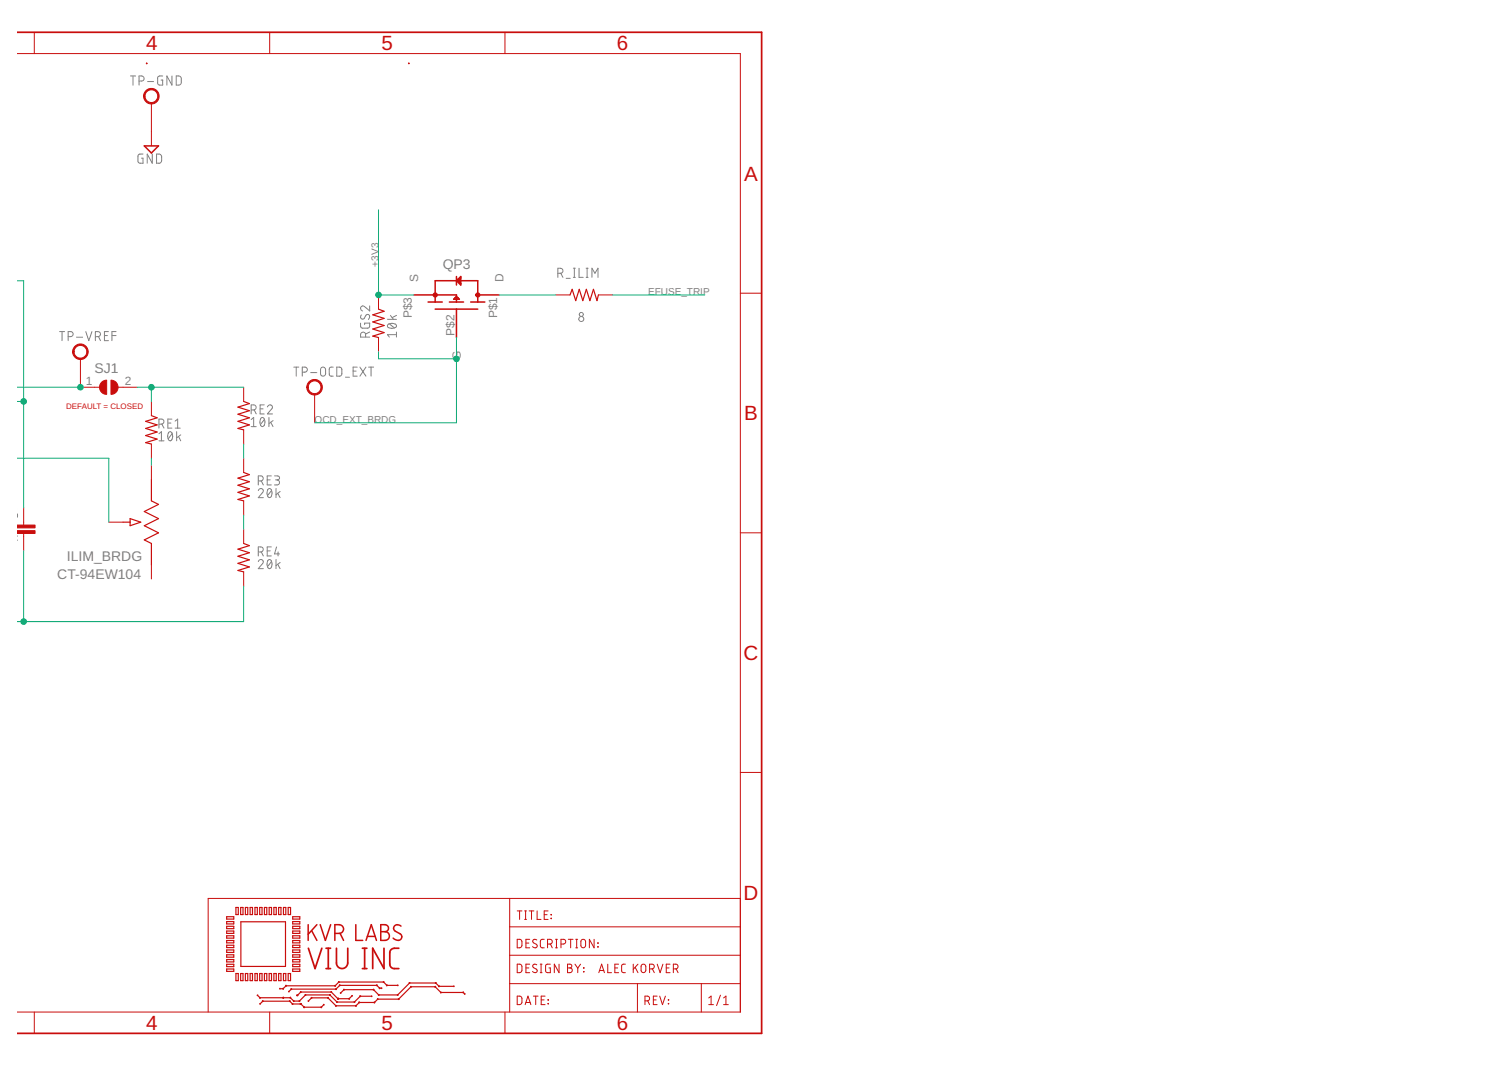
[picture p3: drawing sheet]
<svg xmlns="http://www.w3.org/2000/svg" width="297mm" height="210mm" viewBox="0 0 297 210" stroke-linecap="round" stroke-linejoin="round" font-family="sans-serif">
<defs><g id="words">
<g font-size="4" fill="#c90d0c">
<text x="28.8" y="9.9">4</text>
<text x="75.1" y="9.9">5</text>
<text x="121.4" y="9.9">6</text>
<text x="146.5" y="35.5">A</text>
<text x="146.5" y="82.7">B</text>
<text x="146.4" y="129.8">C</text>
<text x="146.4" y="177">D</text>
<text x="28.8" y="202.6">4</text>
<text x="75.1" y="202.6">5</text>
<text x="121.4" y="202.6">6</text>
</g>
<g font-size="2.8" fill="#808080">
<text x="87.2" y="53">QP3</text>
<text x="18.6" y="73.4">SJ1</text>
<text x="11.3" y="113.9">CT-94EW104</text>
<text x="13.2" y="110.4">ILIM_BRDG</text>
</g>
<g font-size="2.3" fill="#808080">
<text x="82.3" y="55.5" transform="rotate(-90 82.3 55.5)">S</text>
<text x="99.1" y="55.5" transform="rotate(-90 99.1 55.5)">D</text>
<text x="81.1" y="62.6" transform="rotate(-90 81.1 62.6)">P$3</text>
<text x="97.9" y="62.6" transform="rotate(-90 97.9 62.6)">P$1</text>
<text x="89.5" y="66" transform="rotate(-90 89.5 66)">P$2</text>
<text x="90.7" y="70.8" transform="rotate(-90 90.7 70.8)">G</text>
<text x="16.9" y="75.8">1</text>
<text x="24.6" y="75.8">2</text>
</g>
<g font-size="2" fill="#808080">
<text x="74.5" y="52.4" transform="rotate(-90 74.5 52.4)">+3V3</text>
<text x="127.6" y="58">EFUSE_TRIP</text>
<text x="61.9" y="83.2">OCD_EXT_BRDG</text>
</g>
<text font-size="1.6" fill="#c90d0c" x="13" y="80.4">DEFAULT = CLOSED</text>
</g></defs>
<g fill="none" stroke="#808080" stroke-width=".2">
<path d="M25.7 14.9h1M26.2 14.9v1.8M27.4 15.9h.5a.5 .5 0 0 0 .5-.5 .5 .5 0 0 0-.5-.5h-.5v1.8M29 16h1.2M32 14.9h-.6l-.3 .3-.1 1.1 .3 .4h.7v-1h-.3M33.8 14.9v1.8l-.9-1.8v1.8M34.7 14.9l.6 .1 .4 .3v1.1l-.4 .3h-.6zM28.2 30.3h-.7l-.3 .3v1.1l.2 .4h.8v-1h-.3M30 30.3v1.8l-1-1.8v1.8M30.8 30.3h.7l.3 .4v1.1l-.3 .3h-.7zM109.8 53.8h.5a.5 .5 0 0 0 .5-.5 .5 .5 0 0 0-.5-.5h-.5v1.8M110.4 53.8l.4 .8"/>
<path d="M111.4 54.8h.8M112.9 52.8h.3M112.9 54.6h.3M113.1 52.8v1.8M114 52.8v1.8h.8M115.4 52.8h.4M115.4 54.6h.4M115.6 52.8v1.8M116.5 54.6v-1.8l.6 1 .6-1v1.8M11.7 65.2h1M12.2 65.2v1.8M13.4 66.2h.5a.5 .5 0 0 0 .5-.5 .5 .5 0 0 0-.5-.5h-.5v1.8"/>
<path d="M15.1 66.3h1.2M16.9 65.2l.6 1.8 .6-1.8M18.8 66.2h.5a.5 .5 0 0 0 .5-.5 .5 .5 0 0 0-.5-.5h-.5v1.8M19.4 66.2l.4 .8M20.6 66h.5M21.4 65.2h-.8v1.8h.8M22 66h.8M22.8 65.2h-.8v1.8M52 79.7h-.8v1.7h.8M57.8 72.2h1M58.3 72.2v1.8M59.5 73.2h.5a.5 .5 0 0 0 .5-.5 .5 .5 0 0 0-.5-.5h-.5v1.8"/>
<path d="M61.2 73.3h1.2M63.2 72.4l.3-.2 .5 .2 .1 1.1a.5 .5 0 0 1-.5 .5 .5 .5 0 0 1-.5-.5zM65.6 72.2h-.6l-.2 .4v1.2l.2 .2h.6M66.3 72.2h.7l.3 .4v1.1l-.3 .3h-.7zM68 74.2h.8M69.5 73h.6M70.3 72.2h-.8v1.8h.8M70.8 72.2l1.2 1.8M71 63.6v.6l.2 .3h1.3l.2-.2 .1-.7h-1v.3M71.1 62a.45 .45 0 0 0-.1 .6 .45 .45 0 0 0 .6 .1l.4-.7a.45 .45 0 0 1 .7 0 .45 .45 0 0 1-.1 .7l-.1 .1M72 66.3v-.5a.5 .5 0 0 0-.5-.5 .5 .5 0 0 0-.5 .5v.5h1.8M72 72.2l-1.2 1.8"/>
<path d="M72.5 72.2h1M72.8 60.2v1l-1-.9a.49 .49 0 0 0-.8 .2 .49 .49 0 0 0 .4 .7M72.8 65.3l-.8 .4M73 72.2v1.8M76.3 62.8h1.7M76.4 63.8a1.11 1.11 0 0 1 1.6 .3 1.06 1.06 0 0 1-1.7 0zM76.6 63.7l1 .8M76.9 62l.5 .8M78 65.8h-1.7l.3 .5M78 65.3v1M78 62l-.8 .5M31.3 83.4h.5a.5 .5 0 0 0 .5-.5 .5 .5 0 0 0-.5-.5h-.5v1.8"/>
<path d="M31.3 85.3l.5-.4v1.8M31.3 86.7h1M31.9 83.4l.4 .8M33 83.2h.7M33.2 85l.3-.1a1.07 1.07 0 0 1 0 1.8 1.12 1.12 0 0 1-.3-1.7zM33.8 82.4h-.8v1.8h.8M33.9 85.3l-.8 1M34.5 84.2h1M34.5 82.8l.5-.4v1.8M34.8 84.9v1.8M35.1 85.9l.5 .8M35.6 85.5l-.8 .6"/>
<path d="M49.4 80.6h.5a.5 .5 0 0 0 .5-.5 .5 .5 0 0 0-.5-.4h-.5v1.7M49.4 82.5l.5-.4v1.8M49.4 83.9h1M50 80.6l.4 .8M50.8 96.5a.49 .49 0 0 1 .7-.4 .49 .49 0 0 1 .2 .8l-.9 1h1M50.8 94.6h.5a.5 .5 0 0 0 .5-.5 .5 .5 0 0 0-.5-.5h-.5v1.8M51.2 80.4h.6M51.4 82.3l.2-.2a1.05 1.05 0 0 1 0 1.8 1.14 1.14 0 0 1-.2-1.6zM51.4 94.6l.4 .8M52 82.5l-.7 1M52.6 94.4h.6M52.6 80.1a.49 .49 0 0 1 .7-.4 .49 .49 0 0 1 .2 .7l-.9 1h1"/>
<path d="M52.8 96.2l.2-.1a1.05 1.05 0 0 1 0 1.8 1.14 1.14 0 0 1-.2-1.7zM52.9 82.1v1.8M53.3 83.1l.4 .8M53.4 93.6h-.8v1.8h.8M53.4 96.5l-.7 1M53.7 82.7l-.8 .6M54 93.6h.6a.39 .39 0 0 1 .4 .4 .39 .39 0 0 1-.4 .4h-.4M54.3 96.1v1.8M54.5 94.4a.5 .5 0 0 1 .5 .5 .5 .5 0 0 1-.5 .5h-.5M54.7 97l.4 .9M55.1 96.7l-.8 .6M3.4 105.5h.1"/>
<path d="M3.4 106.3h.1M3.4 101.3v.2M50.8 110.5a.49 .49 0 0 1 .7-.4 .49 .49 0 0 1 .2 .8l-.9 1h1M50.8 108.6h.5a.5 .5 0 0 0 .5-.5 .5 .5 0 0 0-.5-.5h-.5v1.8M51.4 108.6l.4 .8M52.6 108.4h.6M52.8 110.2l.2-.1a1.05 1.05 0 0 1 0 1.8 1.14 1.14 0 0 1-.2-1.7zM53.4 107.6h-.8v1.8h.8M53.4 110.5l-.7 1M54.3 110.1v1.8M54.4 107.6l-.4 1.4h1M54.7 111l.4 .9"/>
<path d="M54.7 108.6v.8M55.1 110.7l-.8 .6"/>
<circle cx="114.4" cy="62.7" r=".5"/>
<circle cx="114.4" cy="61.9" r=".4"/>
</g>
<g fill="none" stroke="#c90d0c" stroke-width=".2">
<path d="M3.4 10.5h142.3v188.6h-142.3M6.8 6.3v4.2M53.1 6.3v4.2M99.4 6.3v4.2M29.8 20.3v8.4M74.5 58v2.8M109.4 58h2.8M117.8 58h2.8M145.7 57.7h4.2M15.8 70.6v5.6h3.8M23.2 76.2h3.8M29.8 79v2.8"/>
<path d="M48 76.2v2.8M61.9 77.6v5.6M74.5 66.4v2.8M4.7 99.9v3.4M29.8 87.4v2.7M29.8 91.5v2.8M48 84.6v2.8M48 90.1v2.8M48 98.5v2.8M4.7 105v3.3M21.4 102.7h2.8M29.8 111.1v2.8"/>
<path d="M48 104.1v2.8M48 112.5v2.8M145.7 104.8h4.2M145.7 152h4.2M100.3 176.7v22.4M101.8 179.2h.9M102.3 179.2v1.7M103.3 179.2h.3M103.5 179.2v1.7M104.2 179.2h.9M104.6 179.2v1.7M105.7 179.2v1.7h.8"/>
<path d="M107.1 179.9h.6M107.9 179.2h-.8v1.7h.8M108.5 179.9l.1 .1zM145.7 176.7h-104.7v22.4M6.8 199.1v4.2M53.1 199.1v4.2M99.4 199.1v4.2M100.3 193.5h45.4M100.3 187.9h45.4M100.3 182.3h45.4M101.8 196h.6l.3 .2a1.35 1.35 0 0 1-.1 1.3l-.8 .1zM101.8 189.7h.6l.3 .2a1.35 1.35 0 0 1-.1 1.3l-.8 .1z"/>
<path d="M101.8 184.8h.6l.3 .3a1.35 1.35 0 0 1-.1 1.2l-.8 .2zM103.3 180.9h.3M103.4 197.6l.5-1.6 .6 1.6M103.5 197.2h.9M103.5 190.4h.6M103.5 185.5h.6M104.3 189.7h-.8v1.6h.8M104.3 184.8h-.8v1.7h.8M105 196h.9M105.5 196v1.6M105.7 189.8a.43 .43 0 0 0-.7-.1 .43 .43 0 0 0 .1 .7l.5 .2a.42 .42 0 0 1 0 .7 .42 .42 0 0 1-.6-.1l-.2-.1M105.7 184.9a.43 .43 0 0 0-.7-.1 .43 .43 0 0 0 .1 .7l.5 .3a.42 .42 0 0 1 0 .6 .42 .42 0 0 1-.6 0l-.2-.2"/>
<path d="M106.3 189.7h.4M106.3 191.3h.4M106.5 189.7v1.6M106.5 196.7h.6M107.1 184.8h-.5l-.2 .3v1.1l.2 .2 .5 .1M107.3 196h-.8v1.6h.8M107.8 185.7h.4a.47 .47 0 0 0 .5-.4 .47 .47 0 0 0-.5-.5h-.4v1.7M107.9 196.7h.1zM107.9 197.4l.1 .1zM108.3 189.7h-.7l-.2 .2 .1 1.3 .8 .1v-.9h-.2M108.4 185.7l.3 .8M108.5 180.6l.1 .1z"/>
<path d="M109.3 184.8h.4M109.3 186.5h.4M109.5 184.8v1.7M110 189.7v1.6l-.9-1.6v1.6M110.4 185.7h.5a.47 .47 0 0 0 .5-.4 .47 .47 0 0 0-.5-.5h-.5v1.7M111.7 189.7h.5a.37 .37 0 0 1 .4 .3 .37 .37 0 0 1-.4 .4 .47 .47 0 0 1 .4 .5 .47 .47 0 0 1-.4 .4h-.5zM111.7 190.4h.5M111.9 184.8h.9M112.3 184.8v1.7M113.2 189.7l.5 .8M113.3 184.8h.4M113.3 186.5h.4"/>
<path d="M113.5 184.8v1.7M113.7 190.5v.8M114.3 189.7l-.6 .8M114.5 184.9l.5-.1 .2 .3a1.35 1.35 0 0 1-.1 1.2 .45 .45 0 0 1-.5 .1 .45 .45 0 0 1-.3-.4zM114.9 190.4l.1 .1zM114.9 191.1l.1 .1zM116.9 184.8v1.7l-.9-1.7v1.7M117.7 185.5l.1 .1zM117.7 186.2l.1 .1zM117.9 191.3l.5-1.6 .6 1.6M118 190.9h.9M119.6 189.7v1.6h.8"/>
<path d="M121 190.4h.6M121.8 189.7h-.8v1.6h.8M123.1 189.7h-.5l-.2 .3v1.1l.2 .2h.5M124.7 189.7v1.6M125 190.3l.6 1M125.5 193.5v5.6M125.6 189.7l-.9 1M126.3 189.8l.5-.1 .3 .2a1.35 1.35 0 0 1-.1 1.3 .45 .45 0 0 1-.5 .1 .45 .45 0 0 1-.3-.4zM127 196.9h.4a.47 .47 0 0 0 .5-.5 .47 .47 0 0 0-.5-.4h-.4v1.6M127.5 196.9l.4 .7M127.9 190.6h.4a.47 .47 0 0 0 .5-.5 .47 .47 0 0 0-.5-.4h-.4v1.6M128.4 190.6l.4 .7"/>
<path d="M128.6 196.7h.6M129.3 196h-.7v1.6h.7M129.4 189.7l.5 1.6 .6-1.6M129.9 196l.5 1.6 .6-1.6M131.1 190.4h.6M131.6 197.4v.1zM131.6 196.7h.1M131.9 189.7h-.8v1.6h.8M132.5 190.6h.5a.47 .47 0 0 0 .5-.5 .47 .47 0 0 0-.5-.4h-.5v1.6M133.1 190.6l.4 .7M138 193.5v5.6M139.5 197.6h.9"/>
<path d="M139.5 196.3l.5-.3v1.6M141.8 195.8l-.7 2M142.4 197.6h1M142.4 196.3l.5-.3v1.6"/>
</g>
<g fill="none" stroke="#c90d0c" stroke-width=".23">
<path d="M28.9 12.4v.1M28.9 12.4l-.1 .1M28.9 12.4v.2M80.5 12.4v.1M80.5 12.4l-.1 .1M80.5 12.4v.2M112.2 58l.4-1.1 .7 2.2 .7-2.2 .7 2.2 .7-2.2 .7 2.2 .7-2.2 .7 2.2 .3-1.1M48 79l1.1 .4-2.3 .7 2.3 .7-2.3 .7 2.3 .7-2.3 .7 2.3 .7-2.3 .7 1.2 .3M74.5 60.8l1.1 .4-2.2 .7 2.2 .7-2.2 .7 2.2 .7-2.2 .7 2.2 .7-2.2 .7 1.1 .3M29.8 94.3v4.2l1.4 .7-2.8 1.4 2.8 1.4-2.8 1.4 2.8 1.4-2.8 1.4 1.4 .7v4.2M29.8 81.8l1.1 .4-2.2 .7 2.2 .7-2.2 .7 2.2 .7-2.2 .7 2.2 .7-2.2 .7 1.1 .3M48 92.9l1.1 .5-2.3 .7 2.3 .7-2.3 .7 2.3 .7-2.3 .7 2.3 .7-2.3 .7 1.2 .2"/>
<path d="M24.2 102.7h1.4M25.6 102l2.1 .7-2.1 .7zM48 106.9l1.1 .4-2.3 .7 2.3 .7-2.3 .7 2.3 .7-2.3 .7 2.3 .7-2.3 .7 1.2 .3M46.4 178.5h.5v1.4h-.5zM47.4 178.5h.4v1.4h-.4zM48.3 178.5h.5v1.4h-.5zM49.2 178.5h.5v1.4h-.5zM50.2 178.5h.5v1.4h-.5zM51.1 178.5h.5v1.4h-.5zM52 178.5h.5v1.4h-.5zM53 178.5h.4v1.4h-.4zM53.9 178.5h.5v1.4h-.5z"/>
<path d="M54.8 178.5h.5v1.4h-.5zM55.8 178.5h.5v1.4h-.5zM56.7 178.5h.5v1.4h-.5zM44.6 187.8h1.4v.5h-1.4zM44.6 180.3h1.4v.5h-1.4zM44.6 181.3h1.4v.5h-1.4zM44.6 182.2h1.4v.5h-1.4zM44.6 183.2h1.4v.4h-1.4zM44.6 184.1h1.4v.5h-1.4zM44.6 185h1.4v.5h-1.4zM44.6 185.9h1.4v.5h-1.4zM44.6 186.9h1.4v.5h-1.4z"/>
<path d="M44.6 188.8h1.4v.4h-1.4zM44.6 189.7h1.4v.5h-1.4zM44.6 190.6h1.4v.5h-1.4zM46.4 191.5h.5v1.4h-.5zM47.4 191.5h.4v1.4h-.4zM47.4 181.3h8.8v8.8h-8.8zM48.3 191.5h.5v1.4h-.5zM49.2 191.5h.5v1.4h-.5zM50.2 191.5h.5v1.4h-.5zM50.7 195.8l.5 .5h5.9l.7 .6h1.1l1.2-1.2h4.8l1.4 1.4h3.5l1.1-1.1h2.3M50.8 195.7l-.1 .2M51.1 191.5h.5v1.4h-.5z"/>
<path d="M51.2 197.4v.1M51.2 196.2v.2M51.2 197.5l.5-.5h5.3l.6 .5h1.6M51.2 196.2l-.1 .1M51.7 196.9l.1 .1M51.7 196.9v.1M52 191.5h.5v1.4h-.5zM53 191.5h.4v1.4h-.4zM53.9 191.5h.5v1.4h-.5zM54.8 191.5h.5v1.4h-.5zM55.1 194.4v.2M55.7 194.4l.1 .1"/>
<path d="M55.7 196.2l.1 .1M55.7 194.4v.2M55.8 191.5h.5v1.4h-.5zM56.3 193.9l.1 .1M56.3 193.8v.2M56.7 191.5h.5v1.4h-.5zM56.8 195l.1 .1M57 196.9v.1M57.1 196.9l-.1 .1M57.1 196.2v.1M57.2 196.2l-.1 .1M57.3 194.5l.1 .1"/>
<path d="M57.3 194.5v.2M57.6 197.4v.2M57.6 187.8h1.4v.5h-1.4zM57.6 182.2h1.4v.5h-1.4zM57.6 180.3h1.4v.5h-1.4zM57.6 181.3h1.4v.5h-1.4zM57.6 183.2h1.4v.4h-1.4zM57.6 184.1h1.4v.5h-1.4zM57.6 185h1.4v.5h-1.4zM57.6 185.9h1.4v.5h-1.4zM57.6 186.9h1.4v.5h-1.4zM57.6 188.8h1.4v.4h-1.4z"/>
<path d="M57.6 189.7h1.4v.5h-1.4zM57.6 190.6h1.4v.5h-1.4zM57.6 197.5l-.1 .1M57.8 196.9v.1M57.9 196.9l-.1 .1M58.5 195.7v.2M58.5 195.8l.7-.6h6l1.3 1.3h2.2l.6-.6M58.5 195.7l.1 .2M59 197l-.1-.1v.1M59.1 197.5l.1 .1M59.1 197.4l.2 .1h-.2zM59.2 195.1v.1"/>
<path d="M59.2 197.5h.1M59.2 197.5l.7 .6h3.3l.5-.4M59.2 197.5v-.1v.2M59.3 197.4l-.1 .1M59.9 198.1v.1M59.9 198.1l-.1 .1M60.1 195.7l.1 .1M60.1 195.7v.1M60.7 196.9l.1 .1M61.3 196.3h.1M61.3 196.2v.2M63.2 198.1l.1 .1"/>
<path d="M63.2 198.1v.1M63.7 197.6l.1 .1M64.6 196.2v.2M64.6 196.3h-.1M64.9 195.8l.1-.1-.1 .1M65.2 195.1v.1M65.3 195.1l-.1 .1M65.9 193.9l.1 .1M66 193.8v.2M66.1 194.5l.1 .1M66.1 197.8v.1M66.1 194.5v.2"/>
<path d="M66.2 197.8l-.1 .1M66.3 197v.2M66.4 197.1l-.1 .1M66.5 196.4v.1M66.5 196.4l.1 .1zM66.6 196.5h.1M66.6 196.4l-.1 .1 .2-.1M66.7 193.1l.1 .2M66.7 193.1v.2M66.8 193.8l.1 .1M66.9 193.8v.1M67 195.3l.1 .1"/>
<path d="M67.7 194.6l.1 .1M67.7 194.6v.2M68.7 196.4l.1 .1M68.7 196.4v.1M69.3 195.9h.1M69.7 197.1l.1 .1M69.8 197v.2M70 197.8l.1 .1M70.1 197.8v.1M70.7 197.1l.1 .2M70.7 197.1v.2M70.8 195.9l.2 .1"/>
<path d="M70.9 195.9v.2M73.2 195.9v.2M73.5 194.6v.2M73.6 194.6l-.1 .1M73.7 197.1v.2M74.2 193.8v.1M74.2 193.8l-.1 .1M74.3 196.5l.1 .1M74.4 196.5v.1M74.5 195.6v.2M74.6 195.7l-.1 .1M74.7 194.3v.2"/>
<path d="M74.8 194.4l-.1 .1M75.1 194.3v.2M75.1 194.4h-.4l-.5-.6h-7.3l-.8 .8h-8.8l-.4 .5M75.5 193.1v.2M76.2 193.8v.1M76.2 193.8l-.1 .1M78.2 195.7l.1 .1M78.3 193.8v.1M78.3 195.6v.2M78.3 193.8h-2.1l-.7-.6h-8.8l-.7 .7h-9.7l-.6 .6h-.6M78.5 196.6l-.1-.1 .1 .1M80.6 193.3l.1 .1"/>
<path d="M80.6 193.3v.1M80.9 194.1v.1M85.7 194.1v.1M85.7 194.1l-.1 .1M85.8 193.3v.1M85.8 193.3l-.1 .1M86.4 194v.1M86.5 194l-.1 .1M86.8 195.2v.1M86.8 195.2l-.1 .1M89.3 194v.1M89.3 194h-2.9l-.6-.6h-5.2l-2.3 2.3h-3.8l-1-1h-5.8l-.6 .6"/>
<path d="M91.2 195.2v.1M91.2 195.2l-.1 .1M91.5 195.5l-.3-.3h-4.4l-1.1-1.1h-4.8l-2.4 2.5h-4.1l-.7 .6h-3l-.6 .7h-4l-1.5-1.6h-3.3l-.6 .6M91.5 195.5l-.1 .1"/>
<circle cx="55.8" cy="196.3" r=".08"/>
</g>
<path d="M3.4 6.3h146.5v197h-146.5M60.7 186.5l1.3 4 1.4-4M64.2 190.5h.9M64.2 186.5h.9M64.6 186.5v4M66.2 186.5v2.9a1.11 1.11 0 0 0 1.1 1.1 1.11 1.11 0 0 0 1.2-1.1v-2.9M71.3 190.5h.9M71.3 186.5h.9M71.8 186.5v4M75.6 186.5v4l-2.2-4v4M78.5 186.5a1.55 1.55 0 0 0-1.7 .5l-.1 2.7 .3 .6a1.59 1.59 0 0 0 1.5 .2" fill="none" stroke="#c90d0c" stroke-width=".34"/>
<g fill="none" stroke="#c90d0c" stroke-width=".3">
<path d="M28.4 28.7h2.8l-1.4 1.4zM81.5 58h8.4v1.4M84.3 59.4h2.8M85.7 59.4v-4.2h8.3v4.2M88.5 59.4h2.7M89.3 58.9l.6-.6 .5 .6zM89.6 58.6h.5M89.9 54.4v1.7M89.9 55.2l.8-.8v1.7zM90.1 54.9h.3M90.1 55.2l.3 .3M90.4 54.9v.6"/>
<path d="M90.4 55.5l.3 .3M90.7 54.7l-.3 .2M92.6 59.4h2.8M94 58h4.2M85.7 60.8h8.3M89.9 60.8v5.6M60.7 181.9v3.1M61.4 183.1l1 1.9M62.4 181.9l-1.7 1.9M63 181.9l1.1 3.1 1-3.1M65.9 183.6a1.53 1.53 0 0 0 1.5-.3 .86 .86 0 0 0 .1-.9 .86 .86 0 0 0-.7-.5h-.9v3.1M67 183.6l.6 1.4"/>
<path d="M70 181.9v3.1h1.4M72.1 185l1-3.1 1 3.1M72.3 184.2h1.6M75 181.9h.8a.69 .69 0 0 1 .7 .7 .69 .69 0 0 1-.7 .7 .86 .86 0 0 1 .9 .8 .86 .86 0 0 1-.9 .9h-.8zM75 183.3h.8M78.9 182.2a.77 .77 0 0 0-1.1-.2 .77 .77 0 0 0-.1 1.1l1.1 .6a.73 .73 0 0 1 .1 1.1 .73 .73 0 0 1-1 .1l-.5-.3"/>
</g>
<g fill="#c90d0c" stroke="#c90d0c" stroke-width=".2">
<path d="M3.4 104.4h3.5v.5h-3.5z"/>
<path d="M3.4 103.3h3.5v.5h-3.5z"/>
</g>
<g fill="#c90d0c" stroke="#c90d0c" stroke-width=".2">
<path d="M93.7 57.8a.41 .41 0 0 1 .7-.1 .41 .41 0 0 1-.2 .7 .41 .41 0 0 1-.6-.4l.4-.1 .2 .1-.2 .2-.4-.2z" fill-rule="evenodd"/>
<path d="M85.3 57.8a.41 .41 0 0 1 .7-.1 .41 .41 0 0 1-.2 .7 .41 .41 0 0 1-.5-.4l.4-.1 .1 .1-.2 .1-.3-.1z" fill-rule="evenodd"/>
<path d="M28.7 17.9a1.53 1.53 0 0 1 2.4 .2 1.53 1.53 0 0 1-.9 2.3 1.53 1.53 0 0 1-1.9-1.5h.2a1.26 1.26 0 0 1 1.8-1.2 1.26 1.26 0 0 1 .3 2.2 1.26 1.26 0 0 1-2-.7l-.1-.3h-.2v-.4z" fill-rule="evenodd"/>
<path d="M60.8 75.2a1.54 1.54 0 0 1 2.4 .1 1.54 1.54 0 0 1-.8 2.4 1.54 1.54 0 0 1-2-1.5h.3a1.25 1.25 0 0 1 1.7-1.2 1.25 1.25 0 0 1 .3 2.1 1.25 1.25 0 0 1-2-.6v-.3h-.3z" fill-rule="evenodd"/>
<path d="M14.7 68.2a1.54 1.54 0 0 1 2.4 .2 1.54 1.54 0 0 1-.9 2.3 1.54 1.54 0 0 1-1.9-1.5h.3a1.27 1.27 0 0 1 1.9-1 1.27 1.27 0 0 1 .1 2.1 1.27 1.27 0 0 1-2-.8v-.3h-.3z" fill-rule="evenodd"/>
<path d="M21.8 74.8a1.4 1.4 0 0 1 1.4 1.4 1.4 1.4 0 0 1-1.4 1.4z" fill-rule="evenodd"/>
<path d="M20 75.2l1-.4v2.8a1.4 1.4 0 0 1-1.3-.9 1.4 1.4 0 0 1 .3-1.5z" fill-rule="evenodd"/>
</g>
<g fill="none" stroke="#0dab76" stroke-width=".2">
<path d="M3.4 55.2h1.3v44.7M74.5 41.3v16.7h7M98.2 58h11.2M120.6 58h18.1M3.4 79h1.3M3.4 76.2h12.4M27 76.2h21M29.8 76.2v2.8M74.5 69.2v1.4h15.4M89.9 66.4v16.8h-28M3.4 90.1h18v12.6M29.8 90.1v1.4"/>
<path d="M48 87.4v2.7M4.7 108.3v14M48 115.3v7h-44.6M48 101.3v2.8"/>
</g>
<g fill="#0dab76" stroke="#0dab76" stroke-width=".2">
<circle cx="4.7" cy="79" r=".55"/>
<circle cx="74.5" cy="58" r=".55"/>
<circle cx="4.7" cy="122.3" r=".55"/>
<circle cx="89.9" cy="70.6" r=".55"/>
<circle cx="15.8" cy="76.2" r=".55"/>
<circle cx="29.8" cy="76.2" r=".55"/>
</g>
<use href="#words"/>
</svg>
